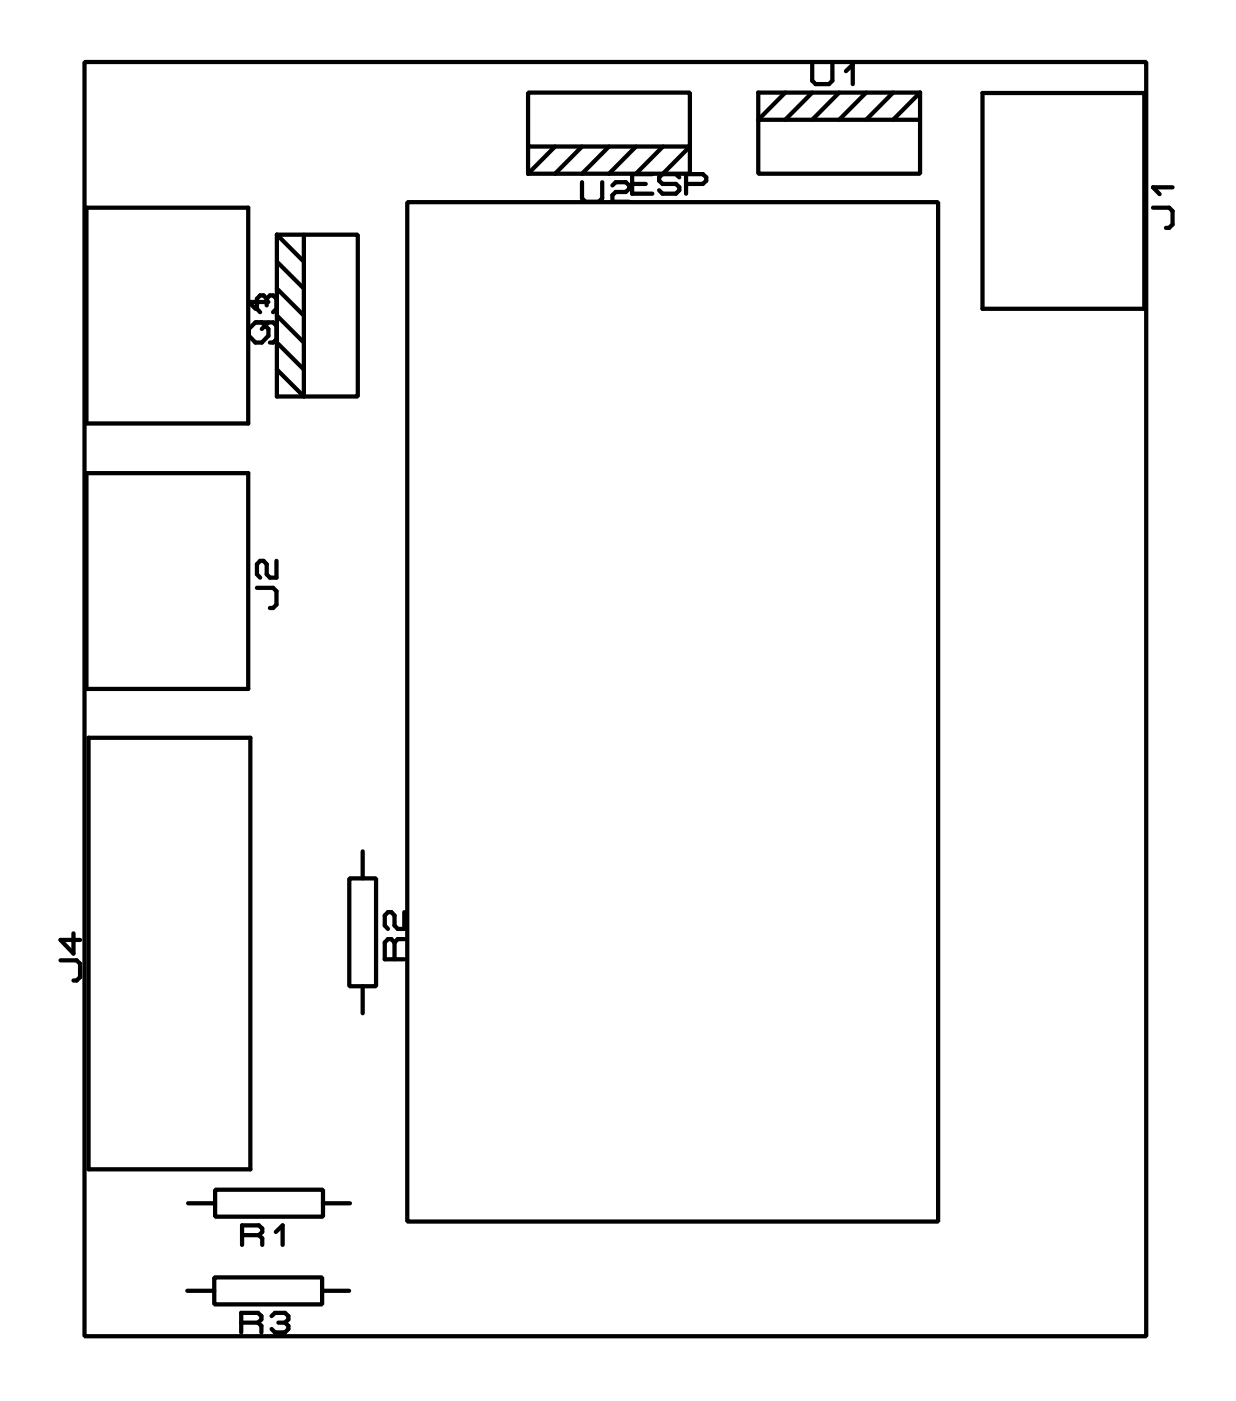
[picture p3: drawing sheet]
<svg xmlns="http://www.w3.org/2000/svg" width="58mm" height="66mm" viewBox="0 0 58 66" stroke-linecap="round" stroke-linejoin="round" font-family="sans-serif">
<g fill="none" stroke="#000" stroke-width=".2">
<path d="M4 2.9h50v60h-50zM4.1 9.8h7.6v10.1h-7.6zM12.3 15.2l.3 .3v.3l-.3 .3h-.3l-.3-.3v-.3l.3-.3h.9l.1 .1v.7l-.1 .1h-.2M12.6 14.1l.1-.2h.2l.1 .2v.4l-.1 .2M12.6 14.1l-.2-.2h-.2l-.1 .2v.4l.1 .2M12.6 14.1v.3M12.6 15.2l-.3 .3M12.6 14.2h-.9l.3 .3M13 11v7.7h1.3l-1.3-1.3M13 11h1.3M13 16.1l1.3 1.3M13 14.9l1.3 1.2"/>
<path d="M13 13.6l1.3 1.3M13 12.3l1.3 1.3M13 11l1.3 1.3M14.3 11h2.5v7.7h-2.5zM19.2 9.5h25v48h-25zM24.9 4.4h7.6v2.5h-7.6zM24.9 8.2h8.2l.2 .1v.2l-.2 .2h-.8M24.9 6.9v1.3M26.1 6.9l-1.2 1.3M27.4 6.9l-1.3 1.3M27.4 8.6v.7l.2 .2h.6l.2-.2v-.7M28.7 6.9l-1.3 1.3"/>
<path d="M28.8 8.7l.2-.1h.5l.1 .1v.2l-.1 .1h-.5l-.2 .2v.3h.8M29.8 8.2v.9h.9M29.8 8.7h.6M29.9 6.9l-1.2 1.3M31.2 8.2l-.2 .1v.2l.2 .2h.6l.2 .1v.2l-.2 .1h-.6l-.2-.1M31.2 8.2l1.3-1.3v1.3M31.2 6.9l-1.3 1.3M31.8 8.2l.2 .1M32.3 8.2v.9M35.7 5.6h7.6v2.6h-7.6zM37 4.4l-1.3 1.2v-1.2h7.6M38.2 4.4l-1.2 1.2"/>
<path d="M38.2 3v.8l.2 .2h.6l.2-.2v-.8M39.5 4.4l-1.3 1.2M39.8 3.3l.4-.3v1M40.8 4.4l-1.3 1.2M42.1 4.4l-1.3 1.2M43.3 4.4v1.2M43.3 4.4l-1.2 1.2M46.3 4.4h7.6v10.1h-7.6zM54.3 9.8h.8l.1 .1v.7l-.1 .1h-.2M55.2 8.8h-.9l.3 .3M4.1 22.3h7.6v10.1h-7.6zM4.2 34.7h7.6v20.4h-7.6z"/>
<path d="M12.1 27.7h.8l.1 .1v.7l-.1 .1h-.2M13 26.4v.8h-.3l-.1-.2v-.4l-.2-.2h-.2l-.1 .2v.4l.1 .2M2.8 45.2h.8l.2 .2v.6l-.2 .2h-.1M3.5 43.9v1l-.7-.6h1M8.9 56.7h1.2M10.1 56h5.1v1.3h-5.1zM11.4 58.2h.8M12.2 58.2l.1-.2v-.2l-.1-.1h-.8v.9M12.2 58.2l.1 .1v.3M13 58l.3-.3v.9M15.2 56.7h1.3M16.4 41.4h1.3v5h-1.3z"/>
<path d="M17.1 40.1v1.3M17.1 46.4v1.3M18.6 44.4l-.2-.2h-.1l-.2 .2v.8h.9M18.6 44.4v.8M19 42.9v.8h-.3l-.1-.1v-.5l-.2-.2h-.1l-.2 .2v.5l.2 .1M19 44.2h-.3l-.1 .2M8.8 60.8h1.3M10.1 60.1h5.1v1.3h-5.1zM11.4 62.3h.7M12.1 62.3l.2-.2v-.1l-.2-.2h-.7v.9M12.1 62.3l.2 .1v.3M12.8 62l.1-.2h.5l.2 .2v.1l-.2 .2"/>
<path d="M13.1 62.3h.3M13.4 62.3l.2 .1v.2l-.2 .1h-.5l-.1-.1M15.2 60.8h1.2"/>
</g>
</svg>
